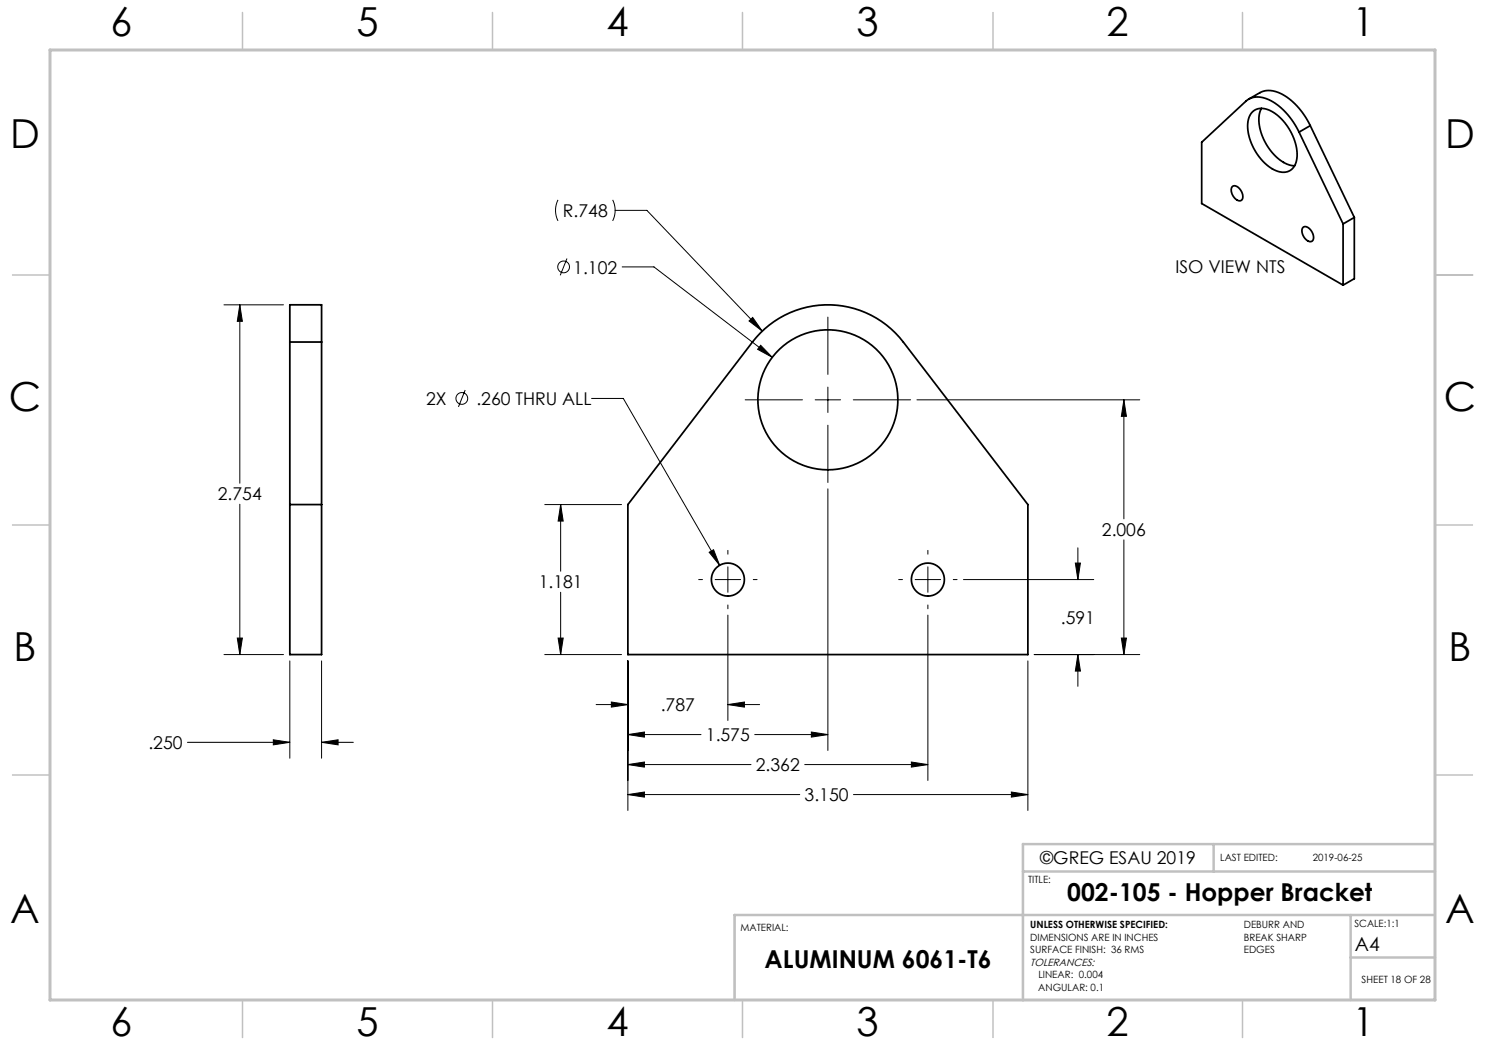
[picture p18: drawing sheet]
<svg xmlns="http://www.w3.org/2000/svg" width="297mm" height="210mm" viewBox="0 0 297 210" stroke-linecap="round" stroke-linejoin="round" font-family="sans-serif">
<defs><g id="words">
<g font-size="8">
<text x="22.1" y="7.1">6</text>
<text x="71.3" y="7.1">5</text>
<text x="121.3" y="7.1">4</text>
<text x="171.3" y="7.1">3</text>
<text x="221.3" y="7.1">2</text>
<text x="270.5" y="7.1">1</text>
<text x="2" y="29.6">D</text>
<text x="289" y="29.6">D</text>
<text x="1.8" y="82.1">C</text>
<text x="288.8" y="82.1">C</text>
<text x="2.7" y="132.1">B</text>
<text x="289.7" y="132.1">B</text>
<text x="2" y="184.6">A</text>
<text x="289" y="184.6">A</text>
<text x="22.1" y="207.1">6</text>
<text x="71.3" y="207.1">5</text>
<text x="121.3" y="207.1">4</text>
<text x="171.3" y="207.1">3</text>
<text x="221.3" y="207.1">2</text>
<text x="270.5" y="207.1">1</text>
</g>
<g font-size="4.9">
<text x="213.4" y="180.3">002-105 - Hopper Bracket</text>
<text x="152.9" y="193.7">ALUMINUM 6061-T6</text>
</g>
<text font-size="3.9" x="271" y="190.2">A4</text>
<g font-size="3.5">
<text x="112.6" y="43.4">R.748</text>
<text x="114.7" y="54.7">1.102</text>
<text x="235.1" y="54.5">ISO VIEW NTS</text>
<text x="85.2" y="81">2X</text>
<text x="95.3" y="81">.260 THRU ALL</text>
<text x="43.6" y="100.1">2.754</text>
<text x="220.4" y="107.2">2.006</text>
<text x="107.7" y="117.7">1.181</text>
<text x="212.2" y="124.7">.591</text>
<text x="132.2" y="142.2">.787</text>
<text x="29.7" y="149.8">.250</text>
<text x="141.2" y="148.2">1.575</text>
<text x="151.2" y="154.3">2.362</text>
<text x="160.9" y="160.2">3.150</text>
<text x="208" y="172.9">©GREG ESAU 2019</text>
</g>
<text font-size="2.1" x="206" y="193.2">TOLERANCES:</text>
<g font-size="2">
<text x="244" y="172.1">LAST EDITED:</text>
<text x="262.6" y="172.1">2019-06-25</text>
<text x="205.6" y="176.6">TITLE:</text>
<text x="206" y="185.7">UNLESS OTHERWISE SPECIFIED:</text>
<text x="248.8" y="185.6">DEBURR AND</text>
<text x="270.9" y="185.4">SCALE:1:1</text>
<text x="148.1" y="186.1">MATERIAL:</text>
<text x="206" y="188.2">DIMENSIONS ARE IN INCHES</text>
<text x="206" y="190.7">SURFACE FINISH: 36 RMS</text>
<text x="248.8" y="188.1">BREAK SHARP</text>
<text x="248.8" y="190.6">EDGES</text>
<text x="207.7" y="195.7">LINEAR: 0.004</text>
<text x="272.3" y="196.6">SHEET 18 OF 28</text>
<text x="207.7" y="198.2">ANGULAR: 0.1</text>
</g>
</g></defs>
<g fill="none" stroke="#000" stroke-width=".2">
<path d="M111.6 40a4.7 4.7 0 0 0 0 4.2M122.5 40a4.7 4.7 0 0 1 0 4.2M113.4 51.7l-1.3 3.4M123 42.1h6.4l23.1 24.1M124.4 53.4h6.4l23.7 18.1M44.8 61h11.9M48 61l.5 3.3h-1zM48 61v35.6M93 78l-1.3 3.4M118.3 79.7h6.4l19.2 33.4M149 80h11.5M149.8 64.2l.7-.7 2 2.7z"/>
<path d="M152.1 69.1l2.4 2.4-3-1.6zM163 80h5.1M165.6 63.4v11.5M165.6 77.4v5.1M170.7 80h11.4M183.4 80h44.6M224.8 80l.5 3.3h-1zM224.8 80v23.8M165.6 85v11.5M165.6 97.8v52.3M48 100.8v30.1M109 100.9h15.3"/>
<path d="M112.1 100.9l.5 3.3h-1zM112.1 100.9v13.3M112.1 118.4v12.5M139.7 115.9h.8M141.8 110.5l.9-.6 1.2 3.2zM143 115.9h5.1M145.6 110.1v.7M145.6 113.4v5.1M150.7 115.9h.7M179.7 115.9h.8M183 115.9h5.1M185.6 110.1v.7"/>
<path d="M185.6 113.4v5.1M190.7 115.9h.7M192.7 115.9h26.1M215.1 112.6h1l-.5 3.3zM215.6 109.6v6.3M224.8 108v22.9M44.8 130.9h11.9M47.5 127.6h1l-.5 3.3zM58 132.2v19.4M64.3 132.2v19.4M109 130.9h15.3M111.6 127.6h1l-.5 3.3z"/>
<path d="M125.6 132.2v29.9M145.6 121v.8M145.6 123v21.1M185.6 121v.8M185.6 123v33.1M205.6 132.2v29.9M206.8 130.9h21.2M215.6 130.9v6.4M215.6 130.9l.5 3.3h-1zM224.3 127.6h1l-.5 3.3zM37.5 148.5h20.5M54.7 148l3.3 .5-3.3 .5z"/>
<path d="M64.3 148.5h6.4M64.3 148.5l3.3-.5v1zM119.2 140.9h6.4M122.3 140.4l3.3 .5-3.3 .5zM125.6 158.9l3.3-.5v1zM125.6 146.9l3.3-.5v1zM125.6 152.9l3.3-.5v1zM125.6 158.9h34.3M125.6 146.9h14.6M125.6 152.9h24.6M145.6 140.9l3.3-.5v1zM145.6 140.9h6.3"/>
<path d="M150.9 146.9h14.7M160.9 152.9h24.7M162.3 146.4l3.3 .5-3.3 .5zM170.7 158.9h34.9M182.3 152.4l3.3 .5-3.3 .5zM202.3 158.4l3.3 .5-3.3 .5z"/>
<circle cx="112.7" cy="53.4" r="1.18"/>
<circle cx="92.4" cy="79.7" r="1.18"/>
</g>
<path d="M287 55h7.5M287 144.8v55.2h-187.2" fill="none" stroke="#c0c0c0" stroke-width=".35"/>
<path d="M204.6 174.3h82.4M242.7 168.8v5.5M287 168.8h-82.4v31.3M270.1 183v17M270.1 191.5h16.9M287 183h-140.1v17" fill="none" stroke="#c0c0c0" stroke-width=".5"/>
<g fill="none" stroke="#c0c0c0" stroke-width=".3">
<path d="M48.5 2.5v7.5M98.5 2.5v7.5M148.5 2.5v7.5M198.6 2.5v7.5M248.5 2.5v7.5M2.5 55h7.5M287 55h7.5M2.5 105h7.5M287 105h7.5M2.5 155h7.5M287 155h7.5M48.5 200v7.5"/>
<path d="M98.5 200v7.5M148.5 200v7.5M198.6 200v7.5M248.5 200v7.5"/>
</g>
<path d="M10 10h277v190h-277z" fill="none" stroke="#c0c0c0" stroke-width=".6"/>
<path d="M224.8 80l.5 3.3h-1zM224.3 127.6h1l-.5 3.3zM215.1 112.6h1l-.5 3.3zM215.6 130.9l.5 3.3h-1zM125.6 158.9l3.3-.5v1zM202.3 158.4l3.3 .5-3.3 .5zM149.8 64.2l2.7 2-2-2.7zM152.1 69.1l-.6 .8 3 1.6zM111.6 127.6h1l-.5 3.3zM112.1 100.9l.5 3.3h-1zM162.3 146.4l3.3 .5-3.3 .5zM125.6 146.9l3.3-.5v1zM122.3 140.4l3.3 .5-3.3 .5zM145.6 140.9l3.3-.5v1zM125.6 152.9l3.3-.5v1zM182.3 152.4l3.3 .5-3.3 .5zM141.8 110.5l2.1 2.6-1.2-3.2zM48 61l.5 3.3h-1zM47.5 127.6h1l-.5 3.3zM64.3 148.5l3.3-.5v1zM54.7 148l3.3 .5-3.3 .5z" fill="#000"/>
<g fill="none" stroke="#000" stroke-width=".35">
<path d="M249.7 19.8l2.3-1.3a5.1 5.1 0 0 1 5.4 .9 14.7 14.7 0 0 1 4.7 5.7M246.5 37.3a1.43 1.43 0 0 1 1.8 1 1.22 1.22 0 0 1-.2 1.9 2.05 2.05 0 0 1-1.6-2.9zM250.4 22.5a3.2 3.2 0 0 1 4.3 0 10.6 10.6 0 0 1 4.6 9.5 2.83 2.83 0 0 1-4.5 2 10.4 10.4 0 0 1-5.1-10zM252.3 21.7a7.7 7.7 0 0 0 .9 7 7.8 7.8 0 0 0 5.7 4.5M259.8 26.4a12.6 12.6 0 0 0-7.2-6.9 3.6 3.6 0 0 0-3.5 .8l-8.8 8.2v12.2l28.3 16.3M259.8 26.4l8.8 18.4M262.1 25.1l-2.3 1.3M262.1 25.1l8.8 18.4M260.6 45.5a1.43 1.43 0 0 1 1.9 1 1.22 1.22 0 0 1-.3 1.8 2.05 2.05 0 0 1-1.6-2.8zM268.6 44.8v12.2M270.9 43.5l-2.3 1.3M270.9 43.5v12.2l-2.3 1.3"/>
<path d="M58 68.4v-7.4h6.3v7.4M58 68.4v62.5h6.3v-62.5M58 68.4h6.3M152.1 66.6a19 19 0 0 1 28.6 1.8l24.9 32.5v30h-80v-30l24.9-32.5zM58 100.9h6.3"/>
<circle cx="165.6" cy="80" r="14"/>
<circle cx="145.6" cy="115.9" r="3.3"/>
<circle cx="185.6" cy="115.9" r="3.3"/>
</g>
<use href="#words"/>
</svg>
